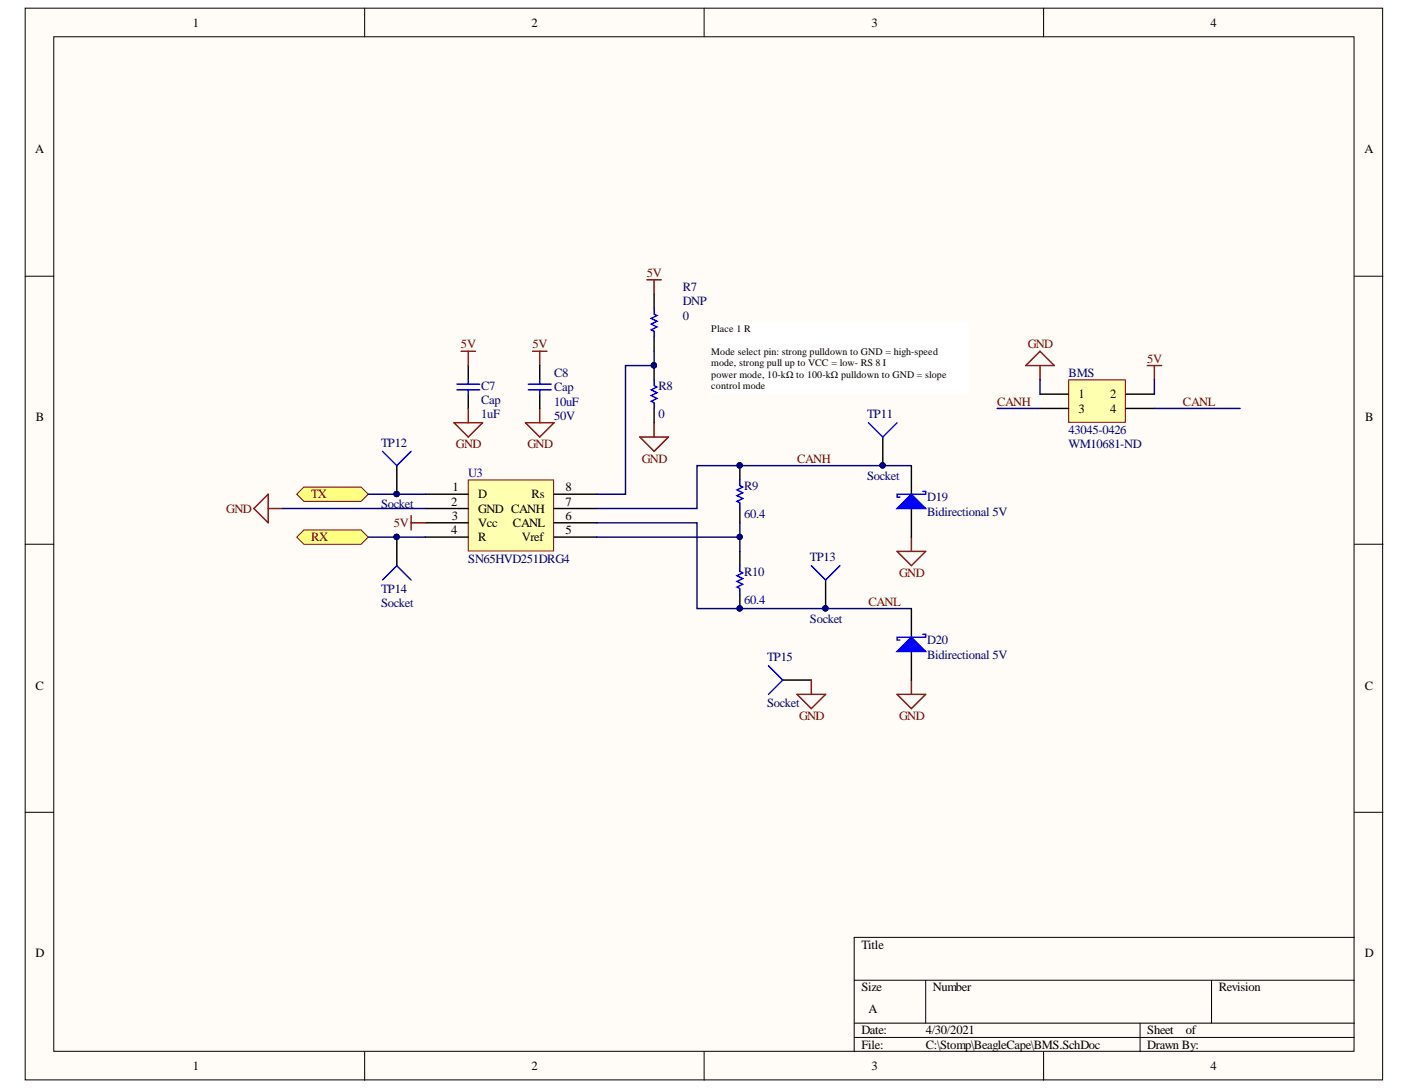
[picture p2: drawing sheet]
<svg xmlns="http://www.w3.org/2000/svg" width="279mm" height="216mm" viewBox="0 0 279 216" stroke-linecap="round" stroke-linejoin="round" font-family="sans-serif">
<defs><g id="words">
<g font-size="2.5">
<text x="38.2" y="5.3">1</text>
<text x="105.3" y="5.3">2</text>
<text x="172.7" y="5.3">3</text>
<text x="239.9" y="5.3">4</text>
<text x="7" y="30.4">A</text>
<text x="270.4" y="30.4">A</text>
<text x="7.1" y="83.5">B</text>
<text x="213.7" y="78.9">1</text>
<text x="213.7" y="81.7">3</text>
<text x="220" y="78.9">2</text>
<text x="220" y="81.7">4</text>
<text x="270.5" y="83.5">B</text>
<text x="89.4" y="100.1">2</text>
<text x="89.7" y="97.3">1</text>
<text x="94.8" y="98.7">D</text>
<text x="94.8" y="101.6">GND CANH</text>
<text x="105.3" y="98.7">Rs</text>
<text x="112.1" y="100.1">7</text>
<text x="112.1" y="97.3">8</text>
<text x="89.4" y="105.8">4</text>
<text x="89.5" y="103">3</text>
<text x="94.8" y="104.4">Vcc</text>
<text x="94.8" y="107.2">R</text>
<text x="101.6" y="104.4">CANL</text>
<text x="103.4" y="107.2">Vref</text>
<text x="112.1" y="105.8">5</text>
<text x="112.1" y="103">6</text>
<text x="7.1" y="136.6">C</text>
<text x="270.5" y="136.6">C</text>
<text x="7" y="189.6">D</text>
<text x="170.7" y="187.9">Title</text>
<text x="270.4" y="189.6">D</text>
<text x="170.7" y="196.4">Size</text>
<text x="184.8" y="196.4">Number</text>
<text x="241.5" y="196.4">Revision</text>
<text x="172.1" y="200.6">A</text>
<text x="170.7" y="204.9">Date:</text>
<text x="170.7" y="207.7">File:</text>
<text x="183.4" y="204.9">4/30/2021</text>
<text x="183.4" y="207.7">C:\Stomp\BeagleCape\BMS.SchDoc</text>
<text x="227.3" y="204.9">Sheet</text>
<text x="227.3" y="207.7">Drawn By:</text>
<text x="235" y="204.9">of</text>
<text x="38.2" y="212">1</text>
<text x="105.3" y="212">2</text>
<text x="172.7" y="212">3</text>
<text x="239.9" y="212">4</text>
</g>
<g font-size="2.5" fill="#800000">
<text x="128.2" y="54.8">5V</text>
<text x="91.3" y="69">5V</text>
<text x="105.5" y="69">5V</text>
<text x="203.7" y="69">GND</text>
<text x="227.3" y="71.8">5V</text>
<text x="197.6" y="80.3">CANH</text>
<text x="234.4" y="80.3">CANL</text>
<text x="90.4" y="88.8">GND</text>
<text x="104.5" y="88.8">GND</text>
<text x="127.2" y="91.6">GND</text>
<text x="157.9" y="91.6">CANH</text>
<text x="44.8" y="101.6">GND</text>
<text x="61.6" y="98.7">TX</text>
<text x="61.6" y="107.2">RX</text>
<text x="78" y="104.4">5V</text>
<text x="172.1" y="120">CANL</text>
<text x="178.2" y="114.3">GND</text>
<text x="158.3" y="142.6">GND</text>
<text x="178.2" y="142.6">GND</text>
</g>
<g font-size="2.5" fill="#000080">
<text x="135.3" y="57.7">R7</text>
<text x="135.3" y="63.3">0</text>
<text x="135.3" y="60.5">DNP</text>
<text x="95.3" y="77.2">C7</text>
<text x="109.8" y="74.7">C8</text>
<text x="109.8" y="77.5">Cap</text>
<text x="130.5" y="77.2">R8</text>
<text x="211.8" y="74.7">BMS</text>
<text x="95.3" y="82.9">1uF</text>
<text x="95.3" y="80">Cap</text>
<text x="109.8" y="80.3">10uF</text>
<text x="109.8" y="83.2">50V</text>
<text x="130.5" y="82.9">0</text>
<text x="171.8" y="82.9">TP11</text>
<text x="75.5" y="88.5">TP12</text>
<text x="211.8" y="88.8">WM10681-ND</text>
<text x="211.8" y="86">43045-0426</text>
<text x="92.8" y="94.5">U3</text>
<text x="171.8" y="95">Socket</text>
<text x="75.5" y="100.7">Socket</text>
<text x="147.5" y="97">R9</text>
<text x="183.7" y="99.3">D19</text>
<text x="147.5" y="102.7">60.4</text>
<text x="183.7" y="102.1">Bidirectional 5V</text>
<text x="92.8" y="111.5">SN65HVD251DRG4</text>
<text x="160.5" y="111.2">TP13</text>
<text x="75.5" y="117.4">TP14</text>
<text x="147.5" y="119.7">60.4</text>
<text x="147.5" y="114">R10</text>
<text x="75.5" y="120.2">Socket</text>
<text x="160.5" y="123.4">Socket</text>
<text x="152" y="131">TP15</text>
<text x="183.7" y="127.6">D20</text>
<text x="183.7" y="130.4">Bidirectional 5V</text>
<text x="152" y="140.1">Socket</text>
</g>
<g font-size="2">
<text x="140.9" y="65.7">Place 1 R</text>
<text x="140.9" y="70.3">Mode select pin: strong pulldown to GND = high-speed</text>
<text x="140.9" y="72.6">mode, strong pull up to VCC = low- RS 8 I</text>
<text x="140.9" y="74.9">power mode, 10-kΩ to 100-kΩ pulldown to GND = slope</text>
<text x="140.9" y="77.1">control mode</text>
</g>
</g></defs>
<g fill="#fffcf8" stroke="#000" stroke-width=".2">
<path d="M5 1.6h269v212.3h-269z"/>
<path d="M10.7 7.3h257.6v200.9h-257.6z"/>
</g>
<g fill="none" stroke="#000" stroke-width=".2">
<path d="M72.3 1.6v5.7M139.5 1.6v5.7M206.8 1.6v5.7M5 54.7h5.7M268.4 54.7h5.7M5 107.8h5.7M268.4 107.8h5.7M5 160.9h5.7M268.4 160.9h5.7M169.3 194.2h99.1M183.4 194.2v8.5M240.1 194.2v8.5"/>
<path d="M268.4 185.7h-99.1v22.6M72.3 208.3v5.7M139.5 208.3v5.7M169.3 202.7h99.1M169.3 205.5h99.1M206.8 208.3v5.7M225.9 202.7v5.6"/>
</g>
<path d="M92.8 95.1h16.9v14h-16.9z" fill="#ffffb0" stroke="#800000" stroke-width=".2"/>
<path d="M84.3 97.9h8.5M109.8 97.9h8.5M84.3 100.7h8.5M84.3 103.6h8.5M84.3 106.4h8.5M109.8 100.7h8.5M109.8 103.6h8.5M109.8 106.4h8.5" fill="none" stroke="#000" stroke-width=".28"/>
<g fill="#ffff80" stroke="#800000" stroke-width=".2">
<path d="M58.8 97.9l1.4-1.4h11.4l1.4 1.4-1.4 1.4h-11.4z" fill-rule="evenodd"/>
<path d="M58.8 106.4l1.4-1.4h11.4l1.4 1.4-1.4 1.4h-11.4z" fill-rule="evenodd"/>
</g>
<g fill="none" stroke="#800000" stroke-width=".28">
<path d="M128.2 55.4h2.8M129.6 55.4v2.9M91.4 69.6h2.8M92.8 69.6v2.8M105.5 69.6h2.9M107 69.6v2.8M90 83.7h5.6l-2.8 2.9zM92.8 80.9v2.8M104.1 83.7h5.7l-2.8 2.9zM107 80.9v2.8M126.8 86.6h5.6l-2.8 2.8zM129.6 83.7v2.9"/>
<path d="M50.3 100.7l2.8-2.8v5.7zM53.1 100.7h2.9M81.5 102.1v2.9M81.5 103.6h2.8M157.9 137.5h5.7l-2.8 2.9zM160.8 134.7v2.8"/>
</g>
<g fill="none" stroke="#000" stroke-width=".28">
<path d="M129.6 58.3v2.8M92.8 72.4v2.8M92.8 78.1v2.8M129.6 66.7v2.9M129.6 72.4v2.8M78.6 92.2v5.7M129.6 80.9v2.8M146.6 92.2v2.9M174.9 86.6v5.6M78.6 106.4v5.6M146.6 100.7v2.9M146.6 109.2v2.8"/>
<path d="M146.6 117.7v2.8M163.6 114.9v5.6M155.1 134.7h5.7"/>
</g>
<g fill="none" stroke="#00f" stroke-width=".28">
<path d="M90.5 76.1h4.6M90.5 77.2h4.6M92.8 75.2v.9M92.8 77.2v.9M129.6 61.1v1.1l.6 .3-1.2 .6 1.2 .5-1.2 .6 1.2 .6-1.2 .5 .6 .3v1.1M129.6 75.2v1.2l.6 .3-1.2 .5 1.2 .6-1.2 .6 1.2 .5-1.2 .6 .6 .3v1.1M75.8 89.4l2.8 2.8 2.9-2.8M146.6 95.1v1.1l.6 .3-1.2 .5 1.2 .6-1.2 .6 1.2 .5-1.2 .6 .6 .3v1.1M172.1 83.7l2.8 2.9 2.9-2.9M75.8 114.9l2.8-2.9 2.9 2.9M146.6 112v1.2l.6 .3-1.2 .5 1.2 .6-1.2 .6 1.2 .5-1.2 .6 .6 .3v1.1M160.8 112l2.8 2.9 2.8-2.9"/>
<path d="M152.3 131.9l2.8 2.8-2.8 2.8"/>
</g>
<path d="M140.9 63.9h50.9v14.1h-50.9z" fill="#fff" stroke="#fff" stroke-width=".2"/>
<g fill="#000080" stroke="#000080" stroke-width=".2">
<circle cx="129.6" cy="72.4" r=".52"/>
<circle cx="146.6" cy="92.2" r=".52"/>
<circle cx="146.6" cy="120.5" r=".52"/>
<circle cx="163.6" cy="120.5" r=".52"/>
<circle cx="174.9" cy="92.2" r=".52"/>
<circle cx="78.6" cy="97.8" r=".52"/>
<circle cx="78.6" cy="106.3" r=".52"/>
</g>
<path d="M211.8 75.2h11.2v8.4h-11.2z" fill="#ffffb0" stroke="#800000" stroke-width=".2"/>
<path d="M107 72.4v2.8M107 78.1v2.8M206.1 78.1h5.7M223.1 78.1h5.6M180.6 92.2v5.7M206.1 80.9h5.7M223.1 80.9h5.6M180.6 100.7v5.7" fill="none" stroke="#000" stroke-width=".28"/>
<path d="M203.3 72.4l2.8-2.8 2.8 2.8zM206.1 72.4v2.8M227.3 72.4h2.9M228.7 72.4v2.8M177.8 109.2h5.6l-2.8 2.8zM180.6 106.4v2.8M177.8 137.5h5.6l-2.8 2.9zM180.6 134.7v2.8" fill="none" stroke="#800000" stroke-width=".28"/>
<path d="M104.7 76.1h4.5M104.7 77.2h4.5M107 75.2v.9M107 77.2v.9" fill="none" stroke="#00f" stroke-width=".28"/>
<path d="M177.8 100.7l2.8-2.8 2.8 2.8z" fill="#00f"/>
<path d="M182.9 97.3h.5v.6h-5.6v.6h.5M177.8 100.7l2.8-2.8 2.8 2.8z" fill="none" stroke="#00f" stroke-width=".28"/>
<path d="M129.6 69.6v2.8h-5.7v25.5h-5.6M206.1 75.2v2.9M228.7 75.2v2.9M73 97.9h11.3M180.6 92.2h-42.5v8.5h-19.8M197.6 80.9h8.5M228.7 80.9h17M56 100.7h28.3M73 106.4h11.3M118.3 103.6h19.8v16.9h42.5M118.3 106.4h28.3M146.6 103.6v5.6" fill="none" stroke="#000080" stroke-width=".28"/>
<g fill="#000080" stroke="#000080" stroke-width=".2">
<circle cx="78.6" cy="97.8" r=".52"/>
<circle cx="78.6" cy="106.3" r=".52"/>
<circle cx="129.6" cy="72.4" r=".52"/>
<circle cx="146.6" cy="106.3" r=".52"/>
<circle cx="146.6" cy="92.2" r=".52"/>
<circle cx="174.9" cy="92.2" r=".52"/>
<circle cx="163.6" cy="120.5" r=".52"/>
<circle cx="146.6" cy="120.5" r=".52"/>
</g>
<path d="M180.6 120.5v5.7M180.6 129v5.7" fill="none" stroke="#000" stroke-width=".28"/>
<path d="M177.8 129l2.8-2.8 2.8 2.8z" fill="#00f"/>
<path d="M177.8 129l2.8-2.8 2.8 2.8zM182.9 125.6h.5v.6h-5.6v.6h.5" fill="none" stroke="#00f" stroke-width=".28"/>
<use href="#words"/>
</svg>
